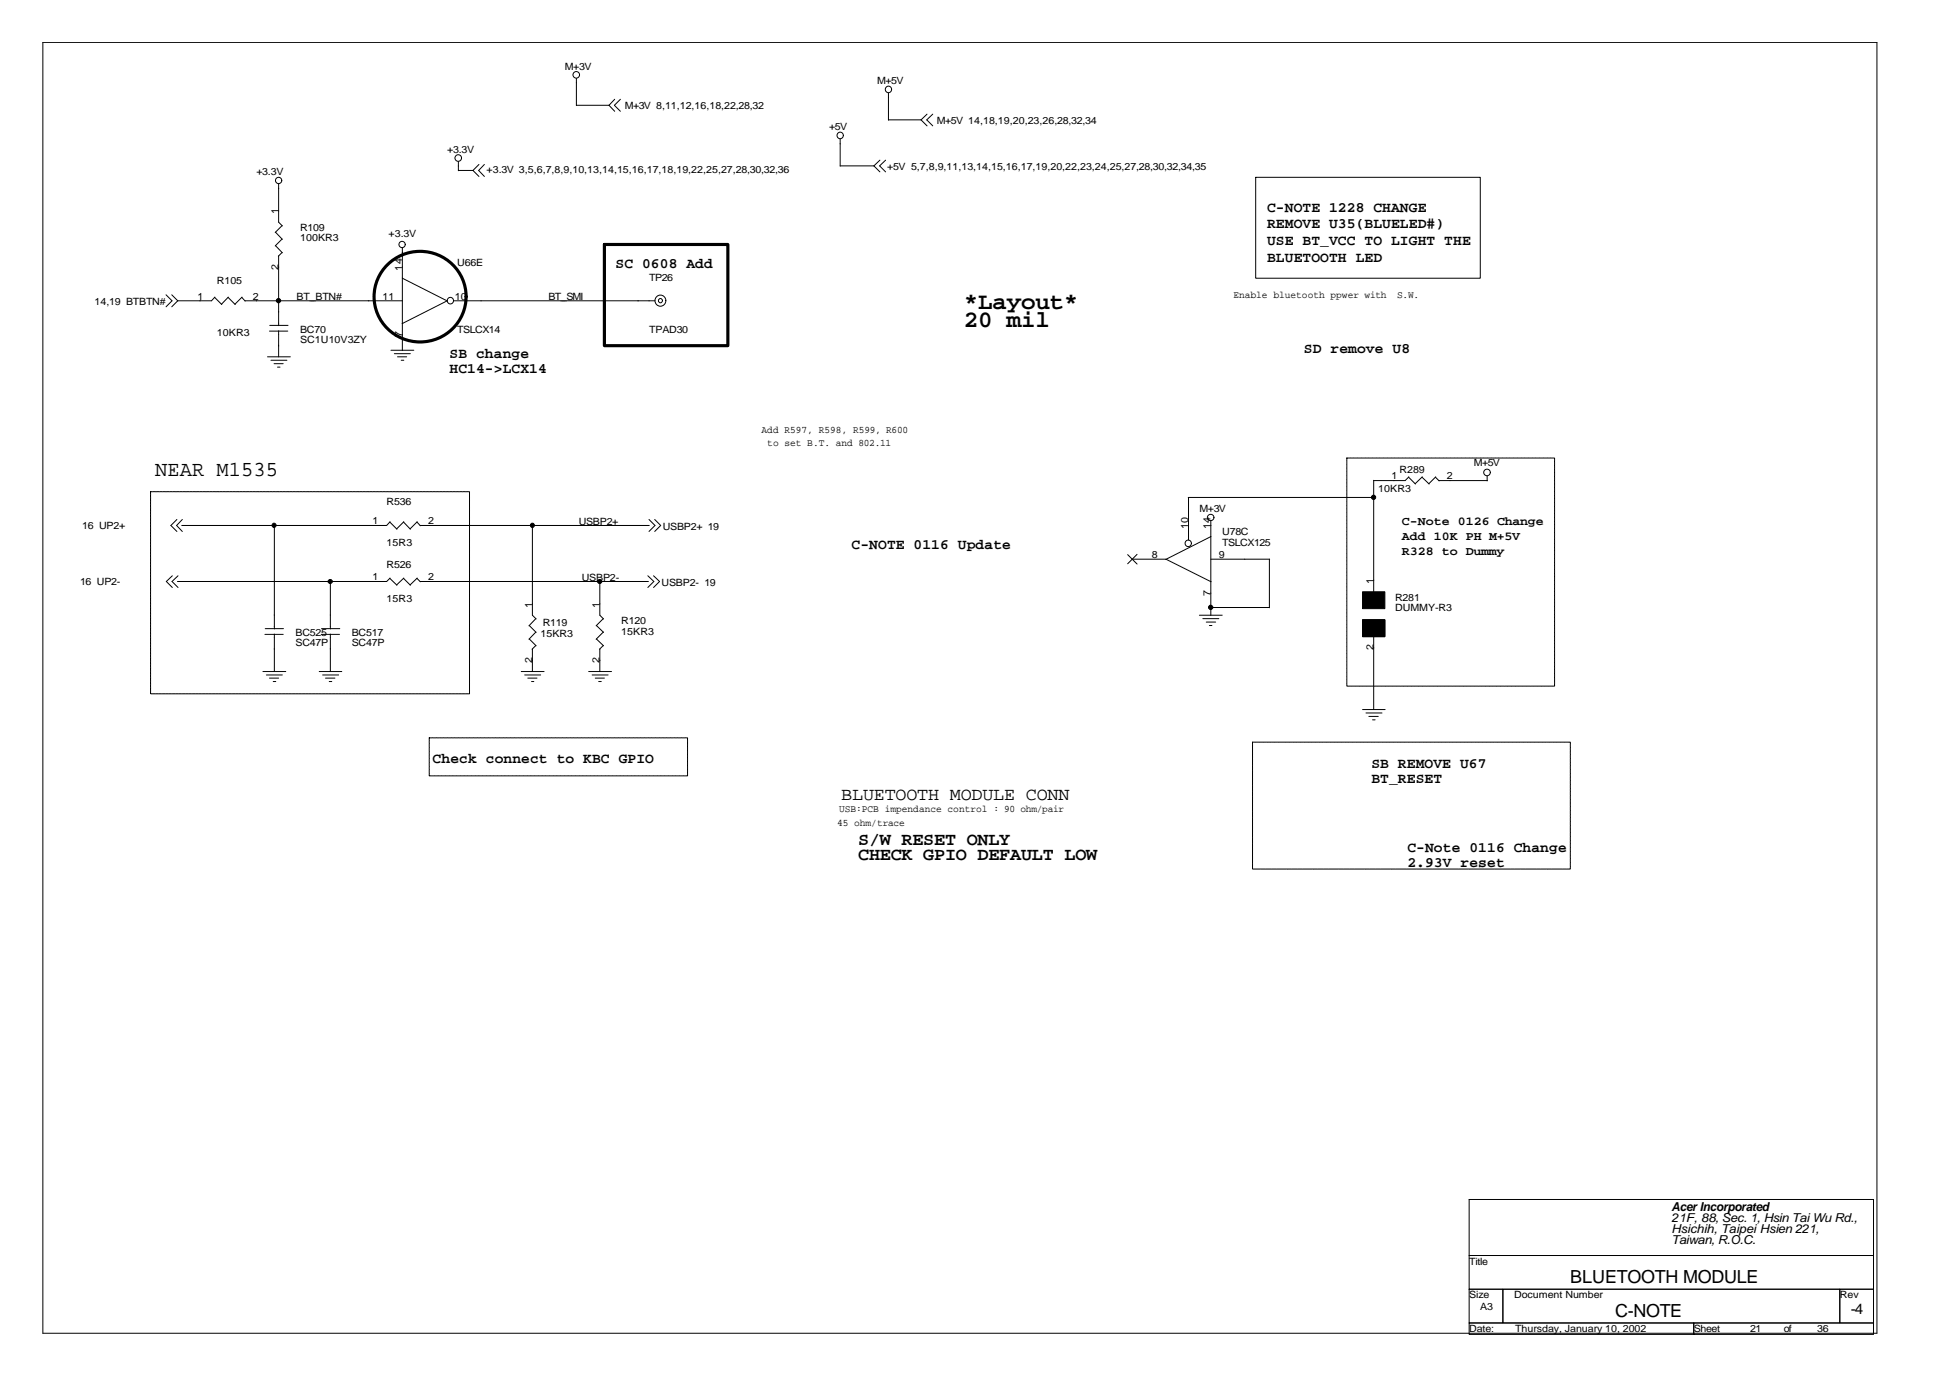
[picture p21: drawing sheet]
<svg xmlns="http://www.w3.org/2000/svg" width="287mm" height="207mm" viewBox="0 0 287 207" stroke-linecap="round" stroke-linejoin="round" font-family="sans-serif">
<defs><g id="words">
<g font-size="3.5">
<text x="142.8" y="45.8">*Layout*</text>
<text x="142.8" y="48.5">20 mil</text>
</g>
<text font-size="3.2" x="23" y="70.5">NEAR M1535</text>
<g font-size="2.7">
<text x="124.6" y="118.5">BLUETOOTH MODULE CONN</text>
<text x="127.1" y="125.1">S/W RESET ONLY</text>
<text x="127.1" y="127.4">CHECK GPIO DEFAULT LOW</text>
<text x="232.6" y="190">BLUETOOTH MODULE</text>
<text x="239.3" y="195">C-NOTE</text>
</g>
<g font-size="2.2">
<text x="187.7" y="31.3">C-NOTE 1228 CHANGE</text>
<text x="187.7" y="33.8">REMOVE U35(BLUELED#)</text>
<text x="91.2" y="39.7">SC 0608 Add</text>
<text x="187.7" y="36.3">USE BT_VCC TO LIGHT THE</text>
<text x="187.7" y="38.8">BLUETOOTH LED</text>
<text x="66.6" y="53">SB change</text>
<text x="193.2" y="52.3">SD remove U8</text>
<text x="66.6" y="55.2">HC14-&gt;LCX14</text>
<text x="126.2" y="81.3">C-NOTE 0116 Update</text>
<text x="64.1" y="113">Check connect to KBC GPIO</text>
<text x="203.2" y="113.7">SB REMOVE U67</text>
<text x="203.2" y="116">BT_RESET</text>
<text x="208.5" y="126.2">C-Note 0116 Change</text>
<text x="208.5" y="128.4">2.93V reset</text>
<text x="274.2" y="194.6">-4</text>
</g>
<g font-size="1.8">
<text x="207.6" y="77.7">C-Note 0126 Change</text>
<text x="207.6" y="80">Add 10K PH M+5V</text>
<text x="207.6" y="82.3">R328 to Dummy</text>
<text x="247.6" y="179.3">Acer Incorporated</text>
<text x="247.6" y="180.9">21F, 88, Sec. 1, Hsin Tai Wu Rd.,</text>
<text x="247.6" y="182.6">Hsichih, Taipei Hsien 221,</text>
<text x="247.6" y="184.3">Taiwan, R.O.C.</text>
</g>
<g font-size="1.5">
<text x="83.7" y="10.3">M+3V</text>
<text x="92.5" y="16.1">M+3V 8,11,12,16,18,22,28,32</text>
<text x="130" y="12.5">M+5V</text>
<text x="66.3" y="22.6">+3.3V</text>
<text x="122.8" y="19.3">+5V</text>
<text x="138.8" y="18.3">M+5V 14,18,19,20,23,26,28,32,34</text>
<text x="38" y="25.9">+3.3V</text>
<text x="72.1" y="25.6">+3.3V 3,5,6,7,8,9,10,13,14,15,16,17,18,19,22,25,27,28,30,32,36</text>
<text x="131.4" y="25.1">+5V 5,7,8,9,11,13,14,15,16,17,19,20,22,23,24,25,27,28,30,32,34,35</text>
<text x="41.2" y="31.7" transform="rotate(-90 41.2 31.7)">1</text>
<text x="44.4" y="34.3">R109</text>
<text x="44.4" y="35.7">100KR3</text>
<text x="57.6" y="35.1">+3.3V</text>
<text x="41.2" y="39.9" transform="rotate(-90 41.2 39.9)">2</text>
<text x="59.6" y="40.1" transform="rotate(-90 59.6 40.1)">14</text>
<text x="67.7" y="39.4">U66E</text>
<text x="96.2" y="41.6">TP26</text>
<text x="14" y="45.2">14,19 BTBTN#</text>
<text x="29.3" y="44.4">1</text>
<text x="32.1" y="42.1">R105</text>
<text x="37.5" y="44.4">2</text>
<text x="43.9" y="44.4">BT_BTN#</text>
<text x="56.6" y="44.4">11</text>
<text x="67.4" y="44.4">10</text>
<text x="81.2" y="44.4">BT_SMI</text>
<text x="182.7" y="44.1">Enable bluetooth ppwer with</text>
<text x="207" y="44.1">S.W.</text>
<text x="32.1" y="49.7">10KR3</text>
<text x="44.4" y="49.2">BC70</text>
<text x="44.4" y="50.7">SC1U10V3ZY</text>
<text x="59.6" y="49.9" transform="rotate(-90 59.6 49.9)">7</text>
<text x="67.7" y="49.2">TSLCX14</text>
<text x="96.2" y="49.2">TPAD30</text>
<text x="112.8" y="64.1">Add R597, R598, R599, R600</text>
<text x="113.7" y="66.1">to set B.T. and 802.11</text>
<text x="206.1" y="71">1</text>
<text x="207.3" y="70">R289</text>
<text x="214.3" y="71">2</text>
<text x="218.3" y="69">M+5V</text>
<text x="55.2" y="77.7">1</text>
<text x="57.3" y="74.9">R536</text>
<text x="63.4" y="77.7">2</text>
<text x="85.7" y="77.7">USBP2+</text>
<text x="177.7" y="75.8">M+3V</text>
<text x="204.2" y="72.9">10KR3</text>
<text x="12.2" y="78.3">16 UP2+</text>
<text x="57.3" y="80.8">15R3</text>
<text x="98.2" y="78.5">USBP2+ 19</text>
<text x="170.6" y="82.6">8</text>
<text x="176" y="78.3" transform="rotate(-90 176 78.3)">10</text>
<text x="179.3" y="78.3" transform="rotate(-90 179.3 78.3)">14</text>
<text x="180.6" y="82.6">9</text>
<text x="181.1" y="79.2">U78C</text>
<text x="181.1" y="80.8">TSLCX125</text>
<text x="11.9" y="86.7">16 UP2-</text>
<text x="55.2" y="86">1</text>
<text x="57.3" y="84.2">R526</text>
<text x="57.3" y="89.2">15R3</text>
<text x="63.4" y="86">2</text>
<text x="78.8" y="90" transform="rotate(-90 78.8 90)">1</text>
<text x="86.2" y="86">USBP2-</text>
<text x="88.8" y="90" transform="rotate(-90 88.8 90)">1</text>
<text x="98" y="86.8">USBP2- 19</text>
<text x="179.3" y="88.2" transform="rotate(-90 179.3 88.2)">7</text>
<text x="203.5" y="86.5" transform="rotate(-90 203.5 86.5)">1</text>
<text x="206.7" y="89">R281</text>
<text x="43.8" y="94.2">BC525</text>
<text x="43.8" y="95.6">SC47P</text>
<text x="52.1" y="94.2">BC517</text>
<text x="52.1" y="95.6">SC47P</text>
<text x="80.1" y="94.3">15KR3</text>
<text x="80.4" y="92.6">R119</text>
<text x="92" y="92.5">R120</text>
<text x="92" y="94">15KR3</text>
<text x="206.7" y="90.5">DUMMY-R3</text>
<text x="78.8" y="98.2" transform="rotate(-90 78.8 98.2)">2</text>
<text x="88.8" y="98.2" transform="rotate(-90 88.8 98.2)">2</text>
<text x="203.5" y="96.3" transform="rotate(-90 203.5 96.3)">2</text>
<text x="124" y="122.3">45 ohm/trace</text>
<text x="124.3" y="120.3">USB:PCB impendance control : 90 ohm/pair</text>
<text x="217.6" y="187.3">Title</text>
<text x="217.6" y="197.3">Date:</text>
<text x="217.6" y="192.3">Size</text>
<text x="219.3" y="194">A3</text>
<text x="224.3" y="192.3">Document Number</text>
<text x="224.5" y="197.3">Thursday, January 10, 2002</text>
<text x="250.9" y="197.3">Sheet</text>
<text x="259.3" y="197.3">21</text>
<text x="264.2" y="197.3">of</text>
<text x="269.2" y="197.3">36</text>
<text x="272.5" y="192.3">Rev</text>
</g>
</g></defs>
<g fill="none" stroke="#000" stroke-width=".15">
<path d="M6.3 6.3h271.7v191.2h-271.7zM85.4 11.6v4M85.4 15.6h4.9M91.1 14.7l-.9 .9 .9 .9M91.9 14.7l-.9 .9 .9 .9M131.6 13.8v4M131.6 17.8h4.9M132.1 13.2a.47 .47 0 0 0-.7-.4 .47 .47 0 0 0-.1 .8 .47 .47 0 0 0 .7-.1l.1-.3M137.3 16.9l-.9 .9 .9 .8M138.2 16.9l-.9 .9 .9 .8M40.8 34.4l1 1M40.8 36.4l1 1"/>
<path d="M41.3 27.2v5.7l.5 .6M41.3 37.9v10.3M41.8 33.4l-1 1M41.8 35.4l-1 1M41.8 37.4l-.6 .5M59.6 36.7v15.2M67.9 23.9v1.4M67.9 25.2h2.2M68.4 23.4a.49 .49 0 0 0-.7-.5 .49 .49 0 0 0-.2 .8 .49 .49 0 0 0 .8-.1l.1-.2M71 24.4l-.9 .8 .9 .9M71.8 24.4l-.9 .8 .9 .9M124.5 20.6v4"/>
<path d="M124.5 24.6h5M124.9 20a.47 .47 0 0 0-.6-.4 .47 .47 0 0 0-.2 .8 .47 .47 0 0 0 .8-.1v-.2M130.3 23.7l-.8 .9 .8 .9M131.2 23.7l-.9 .9 .9 .9M186 26.3h33.3v14.9h-33.3zM24.6 43.7l.9 .8-.9 .9M25.4 43.7l.9 .8M26.3 44.5l-.9 .9M31.8 44l1.1 1.1M31.8 44l-.5 .5h-5M33.8 44l1 1.1M33.8 44l-1 1.1"/>
<path d="M35.8 44l.5 .6M35.9 44l-1.1 1.1M36.3 44.5h23.3M39.6 52.8h3.4M39.9 49h2.7M40 48.2h2.7M40.1 53.4h2.4M40.6 53.9h1.4M41.1 54.4h.4M41.3 49v3.8M57.9 51.9h3.4M58.4 52.4h2.4"/>
<path d="M58.9 52.8h1.3M59.4 53.4h.4M59.6 41.2l6.7 3.4M66.3 44.5l-6.7 3.4M67.2 44.5h29.8M22.3 72.8h47.3v30h-47.3zM26.2 76.9l-.9 .9 .9 .9M27 76.9l-.8 .9 .8 .9M40.6 77.8v15.3M57.7 77.3l1.1 1.1M57.8 77.3l-.5 .5h-30.4M59.8 77.3l1 1.1"/>
<path d="M59.8 77.3l-1 1M61.8 77.3l.5 .6M61.8 77.3l-1.1 1M62.2 77.8h34M78.9 77.8v13.3l.5 .6M96.1 76.9l.9 .9-.9 .9M97 76.9l.9 .9-.9 .9M176 73.7h27.5M176.1 73.7v6.3M179.4 77.1v14.1M179.4 79.5l-6.7 3.4M203.5 71.1v16.5"/>
<path d="M208.7 70.7l1 1M208.7 70.6l-.5 .6h-4.7M210.7 70.7l1 1M210.7 70.6l-1.1 1M212.6 70.7l.6 .5M212.7 70.6l-1 1M213.1 71.2h7.2M220.3 70.5v.7M25.5 85.3l-.9 .8 .9 .9M26.4 85.3l-.9 .8 .9 .9M38.9 99.5h3.4M39.2 94h2.8"/>
<path d="M39.3 93.1h2.7M39.5 100h2.3M40.6 93.9v5.6M47.3 99.5h3.3M47.6 94h2.7M47.6 93.1h2.7M47.8 100h2.4M48.9 86.1v7M48.9 93.9v5.6M57.7 85.7l1.1 1M57.8 85.6l-.5 .5h-31M59.8 85.7l1 1"/>
<path d="M59.8 85.6l-1 1M61.8 85.7l.5 .5M61.8 85.6l-1.1 1M62.2 86.1h33.9M77.2 99.5h3.4M77.7 100h2.4M78.4 92.6l1 1.1M78.4 94.6l1 1M78.9 96.1v3.4M79.4 91.6l-1 1.1M79.4 93.6l-1 1.1M79.4 95.6l-.6 .6"/>
<path d="M87.2 99.5h3.4M87.7 100h2.4M88.3 92.6l1.1 1.1M88.3 94.6l1.1 1M88.9 86.1v5l.5 .6M88.9 96.1v3.4M89.4 93.6l-1.1 1.1M89.4 91.6l-1.1 1.1M89.4 95.6l-.6 .6M96 85.3l.9 .8-.9 .9M96.8 85.3l.9 .8-.9 .9M167 82.1l1.4 1.4"/>
<path d="M167.7 82.8h5l6.7 3.4M168.4 82.1l-1.4 1.4M176.5 80.4a.47 .47 0 0 0-.7-.4 .47 .47 0 0 0-.1 .8 .47 .47 0 0 0 .7-.1l.1-.2M177.7 91.1h3.4M178.2 91.6h2.4M178.7 92.1h1.4M179.2 92.6h.3M179.3 90h8.7M179.4 82.8h8.7M188 82.8v7.2M203.5 94.3v10.8M39.9 100.4h1.4"/>
<path d="M40.5 100.9h.4M48.2 100.4h1.4M48.8 100.9h.3M78.2 100.4h1.3M78.7 100.9h.4M88.2 100.4h1.3M88.7 100.9h.4M201.8 105.1h3.4M202.4 105.6h2.3M202.8 106.1h1.4M203.3 106.6h.4M217.6 177.6h59.9v8.3h-59.9z"/>
<path d="M217.6 185.9h59.9v5h-59.9zM217.6 190.9h5v5h-5zM217.6 195.9h33.3v1.7h-33.3zM222.6 190.9h49.9v5h-49.9zM250.9 195.9h26.6v1.7h-26.6zM272.5 190.9h5v5h-5z"/>
<circle cx="85.4" cy="11.1" r=".49"/>
<circle cx="41.3" cy="26.7" r=".47"/>
<circle cx="59.6" cy="36.2" r=".47"/>
<circle cx="66.7" cy="44.5" r=".48"/>
<circle cx="97.8" cy="44.5" r=".31"/>
<circle cx="97.8" cy="44.5" r=".81"/>
<circle cx="179.4" cy="76.6" r=".48"/>
<circle cx="220.3" cy="70" r=".49"/>
</g>
<path d="M199.5 67.8h30.8v33.8h-30.8v-33.8M63.6 109.3h38.3v5.6h-38.3v-5.6M185.5 109.9h47.1v18.8h-47.1v-18.8" fill="none" stroke="#000" stroke-width=".15" stroke-dasharray=".5 .1"/>
<path d="M57.1 39.5a6.8 6.8 0 0 1 10.5 .3 6.8 6.8 0 0 1-2.5 10.2 6.7 6.7 0 0 1-8.3-2 6.7 6.7 0 0 1 .3-8.5zM89.5 36.2h18.3v15h-18.3z" fill="none" stroke="#000" stroke-width=".47"/>
<g fill="#000" stroke="#000" stroke-width=".15">
<path d="M201.8 87.6h3.3v2.5h-3.3zM201.8 91.8h3.3v2.5h-3.3z"/>
<circle cx="41.3" cy="44.5" r=".32"/>
<circle cx="40.6" cy="77.8" r=".31"/>
<circle cx="78.9" cy="77.8" r=".31"/>
<circle cx="203.5" cy="73.7" r=".32"/>
<circle cx="48.9" cy="86.1" r=".31"/>
<circle cx="88.8" cy="86.1" r=".31"/>
<circle cx="179.3" cy="90" r=".32"/>
</g>
<use href="#words"/>
</svg>
